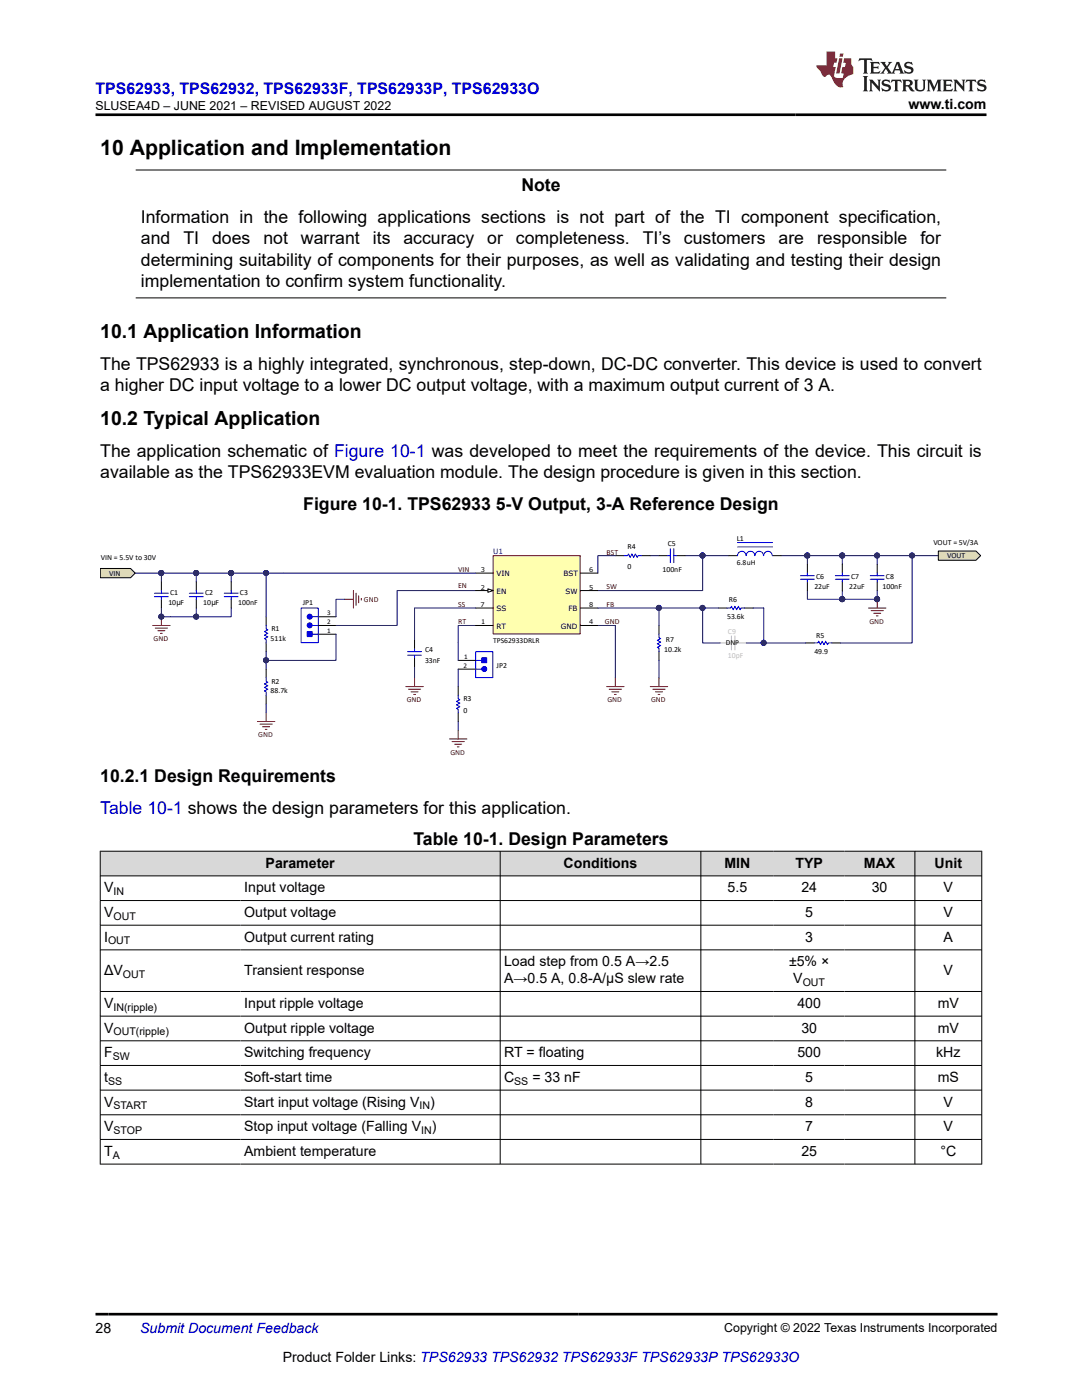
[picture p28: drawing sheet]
<svg xmlns="http://www.w3.org/2000/svg" width="216mm" height="279mm" viewBox="0 0 216 279" stroke-linecap="round" stroke-linejoin="round" font-family="sans-serif">
<defs><g id="words">
<text font-size="4.2" x="20" y="30.9">10 Application and Implementation</text>
<g font-size="3.9">
<text x="20" y="67.4">10.1 Application Information</text>
<text x="20" y="84.7">10.2 Typical Application</text>
</g>
<g font-size="3.5">
<text x="104" y="38.2">Note</text>
<text x="28.1" y="44.5">Information in the following applications sections is not part of the TI component specification,</text>
<text x="28.1" y="48.8">and</text>
<text x="28.1" y="53">determining suitability of components for their purposes, as well as validating and testing their design</text>
<text x="36.6" y="48.8">TI</text>
<text x="42.3" y="48.8">does</text>
<text x="52.5" y="48.8">not</text>
<text x="60" y="48.8">warrant</text>
<text x="74.4" y="48.8">its</text>
<text x="80.5" y="48.8">accuracy</text>
<text x="97.2" y="48.8">or</text>
<text x="102.9" y="48.8">completeness.</text>
<text x="128.3" y="48.8">TI’s</text>
<text x="136.5" y="48.8">customers</text>
<text x="155.3" y="48.8">are</text>
<text x="163" y="48.8">responsible</text>
<text x="183.7" y="48.8">for</text>
<text x="28.1" y="57.2">implementation to confirm system functionality.</text>
<text x="20" y="73.8">The TPS62933 is a highly integrated, synchronous, step-down, DC-DC converter. This device is used to convert</text>
<text x="20" y="78.1">a higher DC input voltage to a lower DC output voltage, with a maximum output current of 3 A.</text>
<text x="20" y="95.4">available as the TPS62933EVM evaluation module. The design procedure is given in this section.</text>
<text x="20" y="91.2">The application schematic of Figure 10-1 was developed to meet the requirements of the device. This circuit is</text>
<text x="60.5" y="101.8">Figure 10-1. TPS62933 5-V Output, 3-A Reference Design</text>
<text x="20" y="156">10.2.1 Design Requirements</text>
<text x="82.5" y="168.7">Table 10-1. Design Parameters</text>
</g>
<text font-size="3.5" fill="#00f" x="20" y="162.4">Table 10-1 shows the design parameters for this application.</text>
<text font-size="3.2" fill="#00f" x="19" y="18.7">TPS62933, TPS62932, TPS62933F, TPS62933P, TPS62933O</text>
<g font-size="2.8">
<text x="181.3" y="21.8">www.ti.com</text>
<text x="53" y="173.2">Parameter</text>
<text x="112.5" y="173.2">Conditions</text>
<text x="144.6" y="173.2">MIN</text>
<text x="158.7" y="173.2">TYP</text>
<text x="172.4" y="173.2">MAX</text>
<text x="186.5" y="173.2">Unit</text>
<text x="20.8" y="178.1">V</text>
<text x="48.7" y="178.1">Input voltage</text>
<text x="145.2" y="178.1">5.5</text>
<text x="159.9" y="178.1">24</text>
<text x="173.9" y="178.1">30</text>
<text x="188.3" y="178.1">V</text>
<text x="20.8" y="183">V</text>
<text x="48.7" y="183">Output voltage</text>
<text x="160.7" y="183">5</text>
<text x="188.3" y="183">V</text>
<text x="20.8" y="187.9">I</text>
<text x="48.7" y="187.9">Output current rating</text>
<text x="160.7" y="187.9">3</text>
<text x="188.3" y="187.9">A</text>
<text x="20.8" y="194.5">ΔV</text>
<text x="48.7" y="194.5">Transient response</text>
<text x="100.6" y="192.8">Load step from 0.5 A→2.5</text>
<text x="100.6" y="196.2">A→0.5 A, 0.8-A/μS slew rate</text>
<text x="157.4" y="192.8">±5% ×</text>
<text x="158.3" y="196.2">V</text>
<text x="188.3" y="194.5">V</text>
<text x="20.8" y="201.1">V</text>
<text x="48.7" y="201.1">Input ripple voltage</text>
<text x="159.1" y="201.1">400</text>
<text x="187.1" y="201.1">mV</text>
<text x="20.8" y="206.1">V</text>
<text x="48.7" y="206.1">Output ripple voltage</text>
<text x="159.9" y="206.1">30</text>
<text x="187.1" y="206.1">mV</text>
<text x="20.8" y="211">F</text>
<text x="20.8" y="215.9">t</text>
<text x="48.7" y="211">Switching frequency</text>
<text x="48.7" y="215.9">Soft-start time</text>
<text x="100.6" y="211">RT = floating</text>
<text x="100.6" y="215.9">C</text>
<text x="106.2" y="215.9">= 33 nF</text>
<text x="159.1" y="211">500</text>
<text x="160.7" y="215.9">5</text>
<text x="186.8" y="211">kHz</text>
<text x="187.1" y="215.9">mS</text>
<text x="20.8" y="220.8">V</text>
<text x="48.7" y="220.8">Start input voltage (Rising V</text>
<text x="85.8" y="220.8">)</text>
<text x="160.7" y="220.8">8</text>
<text x="188.3" y="220.8">V</text>
<text x="20.8" y="225.8">V</text>
<text x="48.7" y="225.8">Stop input voltage (Falling V</text>
<text x="86.1" y="225.8">)</text>
<text x="160.7" y="225.8">7</text>
<text x="188.3" y="225.8">V</text>
<text x="20.8" y="230.7">T</text>
<text x="48.7" y="230.7">Ambient temperature</text>
<text x="159.9" y="230.7">25</text>
<text x="187.6" y="230.7">°C</text>
<text x="19" y="266.1">28</text>
<text x="56.4" y="271.7">Product Folder Links: TPS62933 TPS62932 TPS62933F TPS62933P TPS62933O</text>
</g>
<text font-size="2.8" fill="#00f" x="28" y="266.1">Submit Document Feedback</text>
<g font-size="2.5">
<text x="19.1" y="21.9">SLUSEA4D – JUNE 2021 – REVISED AUGUST 2022</text>
<text x="144.5" y="265.8">Copyright © 2022 Texas Instruments Incorporated</text>
</g>
<g font-size="2.1">
<text x="22.6" y="178.6">IN</text>
<text x="22.6" y="183.6">OUT</text>
<text x="21.6" y="188.5">OUT</text>
<text x="24.5" y="195.1">OUT</text>
<text x="160.2" y="196.8">OUT</text>
<text x="22.6" y="201.7">IN(ripple)</text>
<text x="22.6" y="206.6">OUT(ripple)</text>
<text x="22.5" y="211.6">SW</text>
<text x="21.6" y="216.5">SS</text>
<text x="22.6" y="221.4">START</text>
<text x="83.7" y="221.4">IN</text>
<text x="102.6" y="216.5">SS</text>
<text x="22.6" y="226.3">STOP</text>
<text x="84" y="226.3">IN</text>
<text x="22.5" y="231.2">A</text>
</g>
<g font-size="1.6">
<text x="147" y="107.9">L1</text>
<text x="20.1" y="111.8">VIN = 5.5V to 30V</text>
<text x="125.2" y="113.5">0</text>
<text x="125.2" y="109.6">R4</text>
<text x="133.2" y="108.9">C5</text>
<text x="186.2" y="108.8">VOUT = 5V/3A</text>
<text x="189" y="111.4">VOUT</text>
<text x="21.8" y="114.9">VIN</text>
<text x="33.9" y="118.7">C1</text>
<text x="40.9" y="118.7">C2</text>
<text x="47.9" y="118.7">C3</text>
<text x="132.2" y="114.2">100nF</text>
<text x="162.5" y="117.6">22uF</text>
<text x="162.8" y="115.6">C6</text>
<text x="169.5" y="117.6">22uF</text>
<text x="169.8" y="115.6">C7</text>
<text x="176.1" y="117.6">100nF</text>
<text x="176.8" y="115.6">C8</text>
<text x="33.6" y="120.8">10µF</text>
<text x="40.6" y="120.8">10µF</text>
<text x="47.5" y="120.8">100nF</text>
<text x="60.4" y="120.8">JP1</text>
<text x="145.1" y="123.6">53.6k</text>
<text x="145.4" y="120.1">R6</text>
<text x="54" y="127.9">511k</text>
<text x="54.2" y="126">R1</text>
<text x="84.8" y="130.2">C4</text>
<text x="132.5" y="130.2">10.2k</text>
<text x="132.9" y="128.1">R7</text>
<text x="162.5" y="130.5">49.9</text>
<text x="162.8" y="127.4">R5</text>
<text x="54.2" y="136.5">R2</text>
<text x="84.8" y="132.3">33nF</text>
<text x="99.1" y="133.3">JP2</text>
<text x="54" y="138.4">88.7k</text>
<text x="92.5" y="142.4">0</text>
<text x="92.5" y="139.9">R3</text>
</g>
<g font-size="1.6" fill="#7f0000">
<text x="121" y="110.7">BST</text>
<text x="91.4" y="117.3">EN</text>
<text x="91.4" y="114.2">VIN</text>
<text x="121" y="117.6">SW</text>
<text x="91.4" y="121.1">SS</text>
<text x="91.4" y="124.6">RT</text>
<text x="120.7" y="124.6">GND</text>
<text x="121" y="121.1">FB</text>
</g>
<g font-size="1.6" fill="#c0bdbb">
<text x="145.3" y="131.4">10pF</text>
<text x="145.3" y="126.5">C9</text>
</g>
<g font-size="1.5">
<text x="147" y="112.8">6.8uH</text>
<text x="98.4" y="128.3">TPS62933DRLR</text>
<text x="144.8" y="128.8">DNP</text>
</g>
<g font-size="1.5" fill="#7f0000">
<text x="72.6" y="120.2">GND</text>
<text x="173.5" y="124.5">GND</text>
<text x="30.6" y="127.9">GND</text>
<text x="81.1" y="140.1">GND</text>
<text x="121.2" y="140.1">GND</text>
<text x="129.9" y="140.1">GND</text>
<text x="51.5" y="147.1">GND</text>
<text x="89.9" y="150.6">GND</text>
</g>
<text font-size="1.4" fill="#00007f" x="98.4" y="110.7">U1</text>
<g font-size="1.4">
<text x="99.1" y="115">VIN</text>
<text x="99.1" y="118.5">EN</text>
<text x="112.4" y="115">BST</text>
<text x="112.9" y="118.5">SW</text>
<text x="65.3" y="124.5">2</text>
<text x="65.3" y="122.8">3</text>
<text x="99.1" y="125.5">RT</text>
<text x="99.1" y="122">SS</text>
<text x="111.9" y="125.5">GND</text>
<text x="113.4" y="122">FB</text>
<text x="65.3" y="126.3">1</text>
<text x="92.6" y="131.5">1</text>
<text x="92.5" y="133.2">2</text>
</g>
<g font-size="1.3">
<text x="96" y="114.2">3</text>
<text x="96" y="117.7">2</text>
<text x="117.6" y="114.2">6</text>
<text x="117.6" y="117.7">5</text>
<text x="95.9" y="121.1">7</text>
<text x="96" y="124.6">1</text>
<text x="117.6" y="124.6">4</text>
<text x="117.6" y="121.1">8</text>
</g>
</g></defs>
<path d="M27.1 33.9h161.7M27.1 59.5h161.7" fill="none" stroke="#000" stroke-width=".2"/>
<path d="M32.2 114.4v1.7" fill="none" stroke="#00007f" stroke-width=".2"/>
<circle cx="32.2" cy="114.4" r=".5" fill="#00007f"/>
<g fill="none" stroke="#00007f" stroke-width=".2">
<path d="M32.2 121.3v1.8h1.7"/>
<circle cx="32.2" cy="114.4" r=".5"/>
</g>
<circle cx="32.2" cy="123.1" r=".5" fill="#00007f"/>
<g fill="none" stroke="#00007f" stroke-width=".2">
<path d="M46.1 121.3v1.8h-12.2"/>
<circle cx="32.2" cy="123.1" r=".5"/>
</g>
<circle cx="39.1" cy="123.1" r=".5" fill="#00007f"/>
<g fill="none" stroke="#00007f" stroke-width=".2">
<path d="M168.1 119.6h6.9"/>
<circle cx="39.1" cy="123.1" r=".5"/>
</g>
<circle cx="168" cy="119.6" r=".5" fill="#00007f"/>
<circle cx="168" cy="119.6" r=".5" fill="none" stroke="#00007f" stroke-width=".2"/>
<circle cx="175" cy="119.6" r=".5" fill="#00007f"/>
<g fill="none" stroke="#00007f" stroke-width=".2">
<path d="M168.1 117.9v1.7"/>
<circle cx="175" cy="119.6" r=".5"/>
</g>
<circle cx="168" cy="119.6" r=".5" fill="#00007f"/>
<g fill="none" stroke="#00007f" stroke-width=".2">
<path d="M140.2 110.9h5.2"/>
<circle cx="168" cy="119.6" r=".5"/>
</g>
<circle cx="140.2" cy="110.9" r=".5" fill="#00007f"/>
<g fill="none" stroke="#00007f" stroke-width=".2">
<path d="M82.7 121.3v6.5M82.7 133v2.3"/>
<circle cx="140.2" cy="110.9" r=".5"/>
</g>
<g fill="none" stroke="#7f0000" stroke-width=".2">
<path d="M30.5 124.8h3.4M31 125.4h2.4M31.5 125.9h1.4M32 126.4h.4M32.2 123.1v1.7M81 137h3.5M81.5 137.5h2.4M82 138.1h1.4M82.5 138.6h.4M82.7 135.3v1.7M121 137h3.5M121.6 137.5h2.4"/>
<path d="M122.1 138.1h1.4M122.6 138.6h.4M122.8 135.3v1.7"/>
</g>
<circle cx="32.2" cy="123.1" r=".5" fill="#00007f"/>
<g fill="none" stroke="#00007f" stroke-width=".2">
<path d="M136.7 110.9h3.5"/>
<circle cx="32.2" cy="123.1" r=".5"/>
</g>
<circle cx="140.2" cy="110.9" r=".5" fill="#00007f"/>
<g fill="none" stroke="#00007f" stroke-width=".2">
<path d="M39.2 114.4v1.7"/>
<circle cx="140.2" cy="110.9" r=".5"/>
</g>
<circle cx="39.1" cy="114.4" r=".5" fill="#00007f"/>
<g fill="none" stroke="#00007f" stroke-width=".2">
<path d="M39.2 121.3v1.8"/>
<circle cx="39.1" cy="114.4" r=".5"/>
</g>
<circle cx="39.1" cy="123.1" r=".5" fill="#00007f"/>
<g fill="none" stroke="#00007f" stroke-width=".2">
<path d="M32.2 114.4h7"/>
<circle cx="39.1" cy="123.1" r=".5"/>
</g>
<circle cx="32.2" cy="114.4" r=".5" fill="#00007f"/>
<circle cx="32.2" cy="114.4" r=".5" fill="none" stroke="#00007f" stroke-width=".2"/>
<circle cx="39.1" cy="114.4" r=".5" fill="#00007f"/>
<g fill="none" stroke="#00007f" stroke-width=".2">
<path d="M39.2 114.4h6.9"/>
<circle cx="39.1" cy="114.4" r=".5"/>
</g>
<circle cx="46.1" cy="114.4" r=".5" fill="#00007f"/>
<circle cx="46.1" cy="114.4" r=".5" fill="none" stroke="#00007f" stroke-width=".2"/>
<circle cx="39.1" cy="114.4" r=".5" fill="#00007f"/>
<g fill="none" stroke="#00007f" stroke-width=".2">
<path d="M46.1 114.4v1.7"/>
<circle cx="39.1" cy="114.4" r=".5"/>
</g>
<circle cx="46.1" cy="114.4" r=".5" fill="#00007f"/>
<g fill="none" stroke="#00007f" stroke-width=".2">
<path d="M46.1 114.4h10.5"/>
<circle cx="46.1" cy="114.4" r=".5"/>
</g>
<circle cx="46.1" cy="114.4" r=".5" fill="#00007f"/>
<circle cx="46.1" cy="114.4" r=".5" fill="none" stroke="#00007f" stroke-width=".2"/>
<circle cx="53.1" cy="114.4" r=".5" fill="#00007f"/>
<g fill="none" stroke="#00007f" stroke-width=".2">
<path d="M168.1 110.9v1.7"/>
<circle cx="53.1" cy="114.4" r=".5"/>
</g>
<circle cx="168" cy="110.9" r=".5" fill="#00007f"/>
<g fill="none" stroke="#00007f" stroke-width=".2">
<path d="M187.2 110.9h-12.2v1.7"/>
<circle cx="168" cy="110.9" r=".5"/>
</g>
<circle cx="175" cy="110.9" r=".5" fill="#00007f"/>
<circle cx="175" cy="110.9" r=".5" fill="none" stroke="#00007f" stroke-width=".2"/>
<circle cx="182" cy="110.9" r=".5" fill="#00007f"/>
<g fill="none" stroke="#00007f" stroke-width=".2">
<path d="M175 117.9v1.7"/>
<circle cx="182" cy="110.9" r=".5"/>
</g>
<circle cx="175" cy="119.6" r=".5" fill="#00007f"/>
<g fill="none" stroke="#00007f" stroke-width=".2">
<path d="M155.9 110.9h5.2"/>
<circle cx="175" cy="119.6" r=".5"/>
</g>
<circle cx="161.1" cy="110.9" r=".5" fill="#00007f"/>
<g fill="none" stroke="#00007f" stroke-width=".2">
<path d="M129.7 110.9h1.8M140.2 110.9v7M93.2 124.8h-1.8v3.5"/>
<circle cx="161.1" cy="110.9" r=".5"/>
</g>
<circle cx="140.2" cy="110.9" r=".5" fill="#00007f"/>
<g fill="none" stroke="#00007f" stroke-width=".2">
<path d="M161.1 117.9v1.7h7"/>
<circle cx="140.2" cy="110.9" r=".5"/>
</g>
<circle cx="168" cy="119.6" r=".5" fill="#00007f"/>
<g fill="none" stroke="#00007f" stroke-width=".2">
<path d="M161.1 110.9v1.7"/>
<circle cx="168" cy="119.6" r=".5"/>
</g>
<circle cx="161.1" cy="110.9" r=".5" fill="#00007f"/>
<g fill="none" stroke="#00007f" stroke-width=".2">
<path d="M92.8 117.9h2.1M119.3 117.9h20.9M82.7 121.3h12.2M93.2 124.8h1.7M119.3 124.8h3.5v10.5"/>
<circle cx="161.1" cy="110.9" r=".5"/>
</g>
<path d="M46.1 116.1v1.8M46.1 119.6v1.7M131.5 110.9h1.7M135 110.9h1.7M161.1 112.6v1.8M161.1 116.1v1.8M168.1 112.6v1.8M168.1 116.1v1.8M175 112.6v1.8M175 116.1v1.8" fill="none" stroke="#000" stroke-width=".2"/>
<g fill="none" stroke="#00f" stroke-width=".2">
<path d="M44.7 118.4h2.8M44.7 119.1h2.8M46.1 117.9v.5M46.1 119.1v.5M133.2 110.9h.6M133.8 109.5v2.8M134.5 109.5v2.8M134.5 110.9h.5M159.7 114.9h2.8M159.7 115.6h2.8M161.1 114.4v.5M161.1 115.6v.5"/>
<path d="M166.7 114.9h2.8M166.7 115.6h2.8M168.1 114.4v.5M168.1 115.6v.5M173.6 114.9h2.8M173.6 115.6h2.8M175 114.4v.5M175 115.6v.5"/>
</g>
<path d="M98.4 110.9h17.4v15.6h-17.4z" fill-rule="evenodd" fill="#ffffaf"/>
<path d="M98.4 110.9h17.4v15.6h-17.4z" fill="none" stroke="#7f0000" stroke-width=".2"/>
<path d="M94.9 114.4h3.5M94.9 117.9h3.5M115.8 114.4h3.5" fill="none" stroke="#000" stroke-width=".2"/>
<path d="M97.3 117.5l1.1 .4-1.1 .3z" fill="#fff"/>
<path d="M32.2 116.1v1.8M32.2 119.6v1.7M39.2 116.1v1.8M39.2 119.6v1.7M97.3 117.5l1.1 .4-1.1 .3zM115.8 117.9h3.5M94.9 121.3h3.5M94.9 124.8h3.5M115.8 121.3h3.5M115.8 124.8h3.5" fill="none" stroke="#000" stroke-width=".2"/>
<path d="M30.8 118.4h2.8M30.8 119.1h2.8M32.2 117.9v.5M32.2 119.1v.5M37.8 118.4h2.8M37.8 119.1h2.8M39.2 117.9v.5M39.2 119.1v.5" fill="none" stroke="#00f" stroke-width=".2"/>
<path d="M27 114.4h5.2" fill="none" stroke="#00007f" stroke-width=".2"/>
<circle cx="32.2" cy="114.4" r=".5" fill="#00007f"/>
<circle cx="32.2" cy="114.4" r=".5" fill="none" stroke="#00007f" stroke-width=".2"/>
<path d="M175 119.6v1.7M173.3 121.3h3.5M173.8 121.9h2.5M174.3 122.4h1.4M174.9 122.9h.3" fill="none" stroke="#7f0000" stroke-width=".2"/>
<circle cx="175" cy="119.6" r=".5" fill="#00007f"/>
<g fill="none" stroke="#00007f" stroke-width=".2">
<path d="M161.1 110.9h7"/>
<circle cx="175" cy="119.6" r=".5"/>
</g>
<circle cx="161.1" cy="110.9" r=".5" fill="#00007f"/>
<circle cx="161.1" cy="110.9" r=".5" fill="none" stroke="#00007f" stroke-width=".2"/>
<circle cx="168" cy="110.9" r=".5" fill="#00007f"/>
<g fill="none" stroke="#00007f" stroke-width=".2">
<path d="M53.1 130.1v3.4"/>
<circle cx="168" cy="110.9" r=".5"/>
</g>
<path d="M53.1 123.1v1.7M53.1 128.3v1.8" fill="none" stroke="#000" stroke-width=".2"/>
<path d="M53.1 124.8v.7l.4 .2-.7 .3 .7 .4-.7 .3 .7 .4-.7 .3 .3 .2v.7" fill="none" stroke="#00f" stroke-width=".2"/>
<path d="M51.4 144h3.4M51.9 144.5h2.4M52.4 145h1.4M52.9 145.6h.4M53.1 142.3v1.7" fill="none" stroke="#7f0000" stroke-width=".2"/>
<circle cx="53.1" cy="131.8" r=".5" fill="#00007f"/>
<g fill="none" stroke="#00007f" stroke-width=".2">
<path d="M119.3 121.3h24M131.5 131.8v3.5M53.1 140.5v1.8"/>
<circle cx="53.1" cy="131.8" r=".5"/>
</g>
<path d="M122.8 110.9h1.7M128 110.9h1.7M53.1 133.5v1.8M53.1 138.8v1.7M131.5 124.8v1.8M131.5 130.1v1.7M143.3 121.3h1.8M148.6 121.3h1.7" fill="none" stroke="#000" stroke-width=".2"/>
<path d="M124.5 110.9h.7l.2-.4 .3 .7 .4-.7 .3 .7 .4-.7 .3 .7 .2-.3h.7M53.1 135.3v.7l.4 .2-.7 .3 .7 .4-.7 .3 .7 .3-.7 .4 .3 .2v.7M131.5 126.6v.7l.3 .1-.7 .4 .7 .3-.7 .4 .7 .3-.7 .4 .4 .2v.7M145.1 121.3h.7l.2-.3 .3 .7 .3-.7 .4 .7 .3-.7 .4 .7 .2-.4h.7" fill="none" stroke="#00f" stroke-width=".2"/>
<path d="M129.7 137h3.5M130.3 137.5h2.4M130.8 138.1h1.4M131.3 138.6h.4M131.5 135.3v1.7" fill="none" stroke="#7f0000" stroke-width=".2"/>
<path d="M143.7 128.3h2.2M145.9 126.9v2.8M146.6 128.3h2.3M146.6 126.9v2.8" fill="none" stroke="#c0bdbb" stroke-width=".2"/>
<circle cx="131.5" cy="121.3" r=".5" fill="#00007f"/>
<circle cx="131.5" cy="121.3" r=".5" fill="none" stroke="#00007f" stroke-width=".2"/>
<circle cx="140.2" cy="121.3" r=".5" fill="#00007f"/>
<g fill="none" stroke="#00007f" stroke-width=".2">
<path d="M131.5 121.3v3.5"/>
<circle cx="140.2" cy="121.3" r=".5"/>
</g>
<circle cx="131.5" cy="121.3" r=".5" fill="#00007f"/>
<g fill="none" stroke="#00007f" stroke-width=".2">
<path d="M140.2 121.3v7h3.5"/>
<circle cx="131.5" cy="121.3" r=".5"/>
</g>
<circle cx="140.2" cy="121.3" r=".5" fill="#00007f"/>
<g fill="none" stroke="#00007f" stroke-width=".2">
<path d="M152.4 121.3v7h-3.5"/>
<circle cx="140.2" cy="121.3" r=".5"/>
</g>
<circle cx="152.4" cy="128.3" r=".5" fill="#00007f"/>
<g fill="none" stroke="#00007f" stroke-width=".2">
<path d="M168.1 110.9h6.9M150.3 121.3h2.1"/>
<circle cx="152.4" cy="128.3" r=".5"/>
</g>
<path d="M160.8 128.3h1.7M166 128.3h1.7" fill="none" stroke="#000" stroke-width=".2"/>
<path d="M162.5 128.3h.7l.2-.3 .3 .7 .4-.7 .3 .7 .4-.7 .3 .7 .2-.4h.7" fill="none" stroke="#00f" stroke-width=".2"/>
<circle cx="175" cy="110.9" r=".5" fill="#00007f"/>
<circle cx="175" cy="110.9" r=".5" fill="none" stroke="#00007f" stroke-width=".2"/>
<circle cx="168" cy="110.9" r=".5" fill="#00007f"/>
<g fill="none" stroke="#00007f" stroke-width=".2">
<path d="M152.4 128.3h8.4"/>
<circle cx="168" cy="110.9" r=".5"/>
</g>
<circle cx="152.4" cy="128.3" r=".5" fill="#00007f"/>
<g fill="none" stroke="#00007f" stroke-width=".2">
<path d="M182 110.9v17.4h-14.3"/>
<circle cx="152.4" cy="128.3" r=".5"/>
</g>
<circle cx="182" cy="110.9" r=".5" fill="#00007f"/>
<g fill="none" stroke="#00007f" stroke-width=".2">
<path d="M56.6 114.4h38.3M122.8 110.9h-3.5v3.5"/>
<circle cx="182" cy="110.9" r=".5"/>
</g>
<path d="M145.4 110.9h1.8M154.1 110.9h1.8M82.7 127.8v1.7M82.7 131.3v1.7" fill="none" stroke="#000" stroke-width=".2"/>
<path d="M147.2 109.1h6.9M147.2 108.3h6.9M148.9 110.9a.85 .85 0 0 0-.9-.9 .85 .85 0 0 0-.8 .9M150.6 110.9a.84 .84 0 0 0-.8-.9 .84 .84 0 0 0-.9 .9M151.5 110a.84 .84 0 0 1 .8 .9M151.5 110a.84 .84 0 0 0-.8 .9M154.1 110.9a.84 .84 0 0 0-.9-.9 .84 .84 0 0 0-.8 .9M81.3 130.1h2.8M81.3 130.8h2.8M82.7 129.5v.6M82.7 130.8v.5" fill="none" stroke="#00f" stroke-width=".2"/>
<path d="M20 113.5h6.1l.9 .9-.9 .9h-6.1z" fill-rule="evenodd" fill="#dcd9c7"/>
<path d="M20 113.5h6.1l.9 .9-.9 .9h-6.1z" fill="none" stroke="#000" stroke-width=".2"/>
<path d="M187.2 110h7.5l1 .9-1 .9h-7.5z" fill-rule="evenodd" fill="#dcd9c7"/>
<path d="M187.2 110h7.5l1 .9-1 .9h-7.5z" fill="none" stroke="#000" stroke-width=".2"/>
<path d="M89.7 147.5h3.5M90.2 148h2.4M90.7 148.5h1.4M91.3 149h.3M91.4 145.7v1.8" fill="none" stroke="#7f0000" stroke-width=".2"/>
<path d="M91.4 144v1.7" fill="none" stroke="#00007f" stroke-width=".2"/>
<path d="M94.9 130.1h3.4v5.1h-3.4z" fill-rule="evenodd" fill="#fff"/>
<path d="M94.9 130.1h3.4v5.1h-3.4zM94.9 133.5h1.2" fill="none" stroke="#00f" stroke-width=".2"/>
<circle cx="96.6" cy="133.5" r=".5" fill="#00f"/>
<g fill="none" stroke="#00f" stroke-width=".2">
<path d="M94.9 131.8h1.2"/>
<circle cx="96.6" cy="133.5" r=".5"/>
</g>
<path d="M91.4 131.8h3.5M91.4 133.5h3.5" fill="none" stroke="#000" stroke-width=".2"/>
<path d="M96.1 131.3h1v1h-1z" fill-rule="evenodd" fill="#00f"/>
<path d="M91.4 138.8v.7l.4 .1-.7 .4 .7 .3-.7 .4 .7 .3-.7 .4 .3 .2v.7M96.1 131.3h1v1h-1z" fill="none" stroke="#00f" stroke-width=".2"/>
<path d="M91.4 128.3v3.5M91.4 133.5v3.5" fill="none" stroke="#00007f" stroke-width=".2"/>
<path d="M91.4 137v1.8M91.4 142.3v1.7" fill="none" stroke="#000" stroke-width=".2"/>
<path d="M60.1 121.3h3.4v7h-3.4z" fill-rule="evenodd" fill="#fff"/>
<path d="M60.1 121.3h3.4v7h-3.4zM62.3 124.8h1.3" fill="none" stroke="#00f" stroke-width=".2"/>
<circle cx="61.8" cy="124.8" r=".5" fill="#00f"/>
<g fill="none" stroke="#00f" stroke-width=".2">
<path d="M62.3 126.6h1.3M62.3 123.1h1.3"/>
<circle cx="61.8" cy="124.8" r=".5"/>
</g>
<path d="M63.6 126.6h3.4M63.6 124.8h3.4" fill="none" stroke="#000" stroke-width=".2"/>
<circle cx="61.8" cy="123.1" r=".5" fill="#00f"/>
<circle cx="61.8" cy="123.1" r=".5" fill="none" stroke="#00f" stroke-width=".2"/>
<path d="M63.6 123.1h3.4" fill="none" stroke="#000" stroke-width=".2"/>
<path d="M61.3 126.1h1v.9h-1z" fill-rule="evenodd" fill="#00f"/>
<path d="M61.3 126.1h1v.9h-1z" fill="none" stroke="#00f" stroke-width=".2"/>
<path d="M53.1 114.4v8.7M68.8 119.6h-1.8v3.5M92.8 117.9h-13.6v6.9h-12.2" fill="none" stroke="#00007f" stroke-width=".2"/>
<path d="M68.8 119.6h1.7M70.5 117.9v3.4M71 118.4v2.4M71.6 118.9v1.4M72.1 119.4v.4" fill="none" stroke="#7f0000" stroke-width=".2"/>
<circle cx="53.1" cy="114.4" r=".5" fill="#00007f"/>
<g fill="none" stroke="#00007f" stroke-width=".2">
<path d="M67 126.6v5.2h-13.9"/>
<circle cx="53.1" cy="114.4" r=".5"/>
</g>
<circle cx="53.1" cy="131.8" r=".5" fill="#00007f"/>
<circle cx="53.1" cy="131.8" r=".5" fill="none" stroke="#00007f" stroke-width=".2"/>
<g fill="#d8d8d8">
<path d="M20 169.9h175.9v4.9h-175.9z" fill-rule="evenodd"/>
<path d="M20.1 169.9h79.6v4.8h-79.6z" fill-rule="evenodd"/>
<path d="M99.9 169.9h39.9v4.8h-39.9z" fill-rule="evenodd"/>
<path d="M139.9 169.9h14.5v4.8h-14.5z" fill-rule="evenodd"/>
<path d="M154.4 169.9h14.1v4.8h-14.1z" fill-rule="evenodd"/>
<path d="M168.5 169.9h14v4.8h-14z" fill-rule="evenodd"/>
<path d="M182.6 169.9h13.2v4.8h-13.2z" fill-rule="evenodd"/>
</g>
<g fill="none" stroke="#000" stroke-width=".2">
<path d="M19.9 169.9h176.1M19.9 174.8h176.1M19.9 179.7h176.1M20 169.8v62.6M99.8 169.8v62.6M139.8 169.8v62.6M182.6 169.8v62.6M195.9 169.8v62.6M19.9 184.6h176.1M19.9 189.6h176.1M19.9 197.9h176.1M19.9 202.8h176.1"/>
<path d="M19.9 207.7h176.1M19.9 212.6h176.1M19.9 217.6h176.1M19.9 222.5h176.1M19.9 227.4h176.1M19.9 232.3h176.1"/>
</g>
<path d="M171.5 11.6l-.2 .6 .5-.2h.6v.1v2.2l-.2 .4h1l-.2-.4v-2.2v-.1h.5l.5 .2-.1-.6zM173.6 12.4l.2 .3v1.6l-.2 .4h1.9l.1-.6a1.08 1.08 0 0 1-1.3 .2v-.7h.6l.4 .2v-.7l-.4 .2h-.6v-.5l.2-.2a1 1 0 0 1 1 .3l-.1-.5zM175.7 12.4l.9 1.1-1 1.2h.9l-.2-.2 .5-.8 .4 .8-.2 .2h1.6l-.2-.2 .2-.5h.9l.1 .5-.1 .2h.9l-.2-.4-.8-1.9h-.5l-.9 2.1-.9-1.1 .9-1h-.8l.2 .2-.4 .6-.4-.6 .2-.2zM179 12.8l.4 1h-.7zM180.7 12.5a.65 .65 0 0 0-.2 .7 .65 .65 0 0 0 .6 .5l.6 .1 .1 .3a.79 .79 0 0 1-.7 .4 .79 .79 0 0 1-.7-.5l.1 .7 .2-.1a.93 .93 0 0 0 1.1 0 .93 .93 0 0 0 .4-.9 1.46 1.46 0 0 0-1.2-.6l-.1-.3a1.09 1.09 0 0 1 1.2 .2l-.2-.6-.1 .1-.5-.2zM172.2 15.2l.2 .4v2.2l-.2 .4h1l-.2-.4v-2.2l.2-.4zM173.4 15.9l.2 .4v1.5l-.2 .4h.8l-.3-.4 .1-1.3 1.6 1.8v-2l.2-.4h-.7l.1 .2 .1 1.1-1.2-1.3zM176.2 16a.65 .65 0 0 0-.2 .8 .65 .65 0 0 0 .6 .4l.6 .2 .1 .2a.79 .79 0 0 1-.7 .4 .79 .79 0 0 1-.7-.5l.1 .7 .2-.1a.93 .93 0 0 0 1.1 .1 .93 .93 0 0 0 .4-1 1.46 1.46 0 0 0-1.2-.5l-.1-.4a1.09 1.09 0 0 1 1.2 .2l-.1-.6-.2 .1-.5-.1zM177.9 15.9l-.1 .6a.63 .63 0 0 1 .8-.3v1.6l-.3 .4h1l-.2-.4v-1.6a.66 .66 0 0 1 .8 .3l-.1-.6zM180 15.9l.2 .4v1.5l-.2 .4h1l-.2-.2-.1-.7h.5l.1 .2a.79 .79 0 0 0 1.2 .6l-1-.9a.61 .61 0 0 0 .6-.6 .61 .61 0 0 0-.5-.7zM180.8 16.2h.1a.47 .47 0 0 1 .5 .1 .47 .47 0 0 1 .1 .5l-.1 .1-.7 .1zM182.3 15.9l.2 .2a2.27 2.27 0 0 0 .4 2 1.04 1.04 0 0 0 1.7-.7v-1.3l.2-.2h-.8l.2 .4v1.1a.6 .6 0 0 1-.6 .6 .6 .6 0 0 1-.6-.6v-1.1l.3-.4zM184.9 15.9l.2 .4v1.5l-.2 .4h.8l-.3-.4v-1.4l.9 1.9 .9-1.9v1.4l-.3 .4h1l-.2-.4v-1.5l.2-.4h-.8l-.7 1.5-.6-1.5zM188.1 15.9l.2 .4v1.5l-.2 .4h1.9l.1-.6a1.09 1.09 0 0 1-1.3 .2v-.7h.6l.4 .2v-.6l-.4 .2h-.6v-.6l.2-.1a1.01 1.01 0 0 1 1 .3l-.1-.6zM190.2 15.9l.3 .4v1.5l-.3 .4h.8l-.2-.4v-1.3l1.6 1.8v-2l.2-.4h-.7l.2 .2v1.1l-1.2-1.3zM192.8 15.9l-.1 .6a.63 .63 0 0 1 .8-.3v1.6l-.3 .4h1l-.2-.4v-1.6a.66 .66 0 0 1 .8 .3l-.1-.6zM195.2 16a.65 .65 0 0 0-.2 .8 .65 .65 0 0 0 .6 .4l.6 .2 .2 .2a.79 .79 0 0 1-.7 .4 .79 .79 0 0 1-.7-.5l.1 .7 .2-.1a.93 .93 0 0 0 1 .1 .93 .93 0 0 0 .5-1 1.46 1.46 0 0 0-1.3-.5v-.4a1.09 1.09 0 0 1 1.2 .2l-.2-.6-.2 .1-.5-.1z" fill="#231f20"/>
<path d="M164.9 10.3v2.7h-2l.1 .4 .8 1a.95 .95 0 0 0 1 .9 .59 .59 0 0 1 .5-.4 .59 .59 0 0 1 .5 .3l.4 .8a1.59 1.59 0 0 0 2.1 1.4 1.61 1.61 0 0 1 1-2.3l1-.3-.1-1.5a1.59 1.59 0 0 1-.3-1.7h-1.5l-.2 .9h.6l-.2 .9h-.5l-.2 .9v.3l.4 .1-.1 .9h-.7a.73 .73 0 0 1-1-.7l.3-1.5h-.5l.1-.9h.5l.2-.9h-.5v-1.3zM167.4 11.6l-.6 3.1h.7l.6-3.1zM167.6 10.7l-.1 .6h.7l.1-.6z" fill="#ed1c24"/>
<path d="M19 22.9h177.8M19 262.3h180" fill="none" stroke="#000" stroke-width=".53"/>
<use href="#words"/>
</svg>
